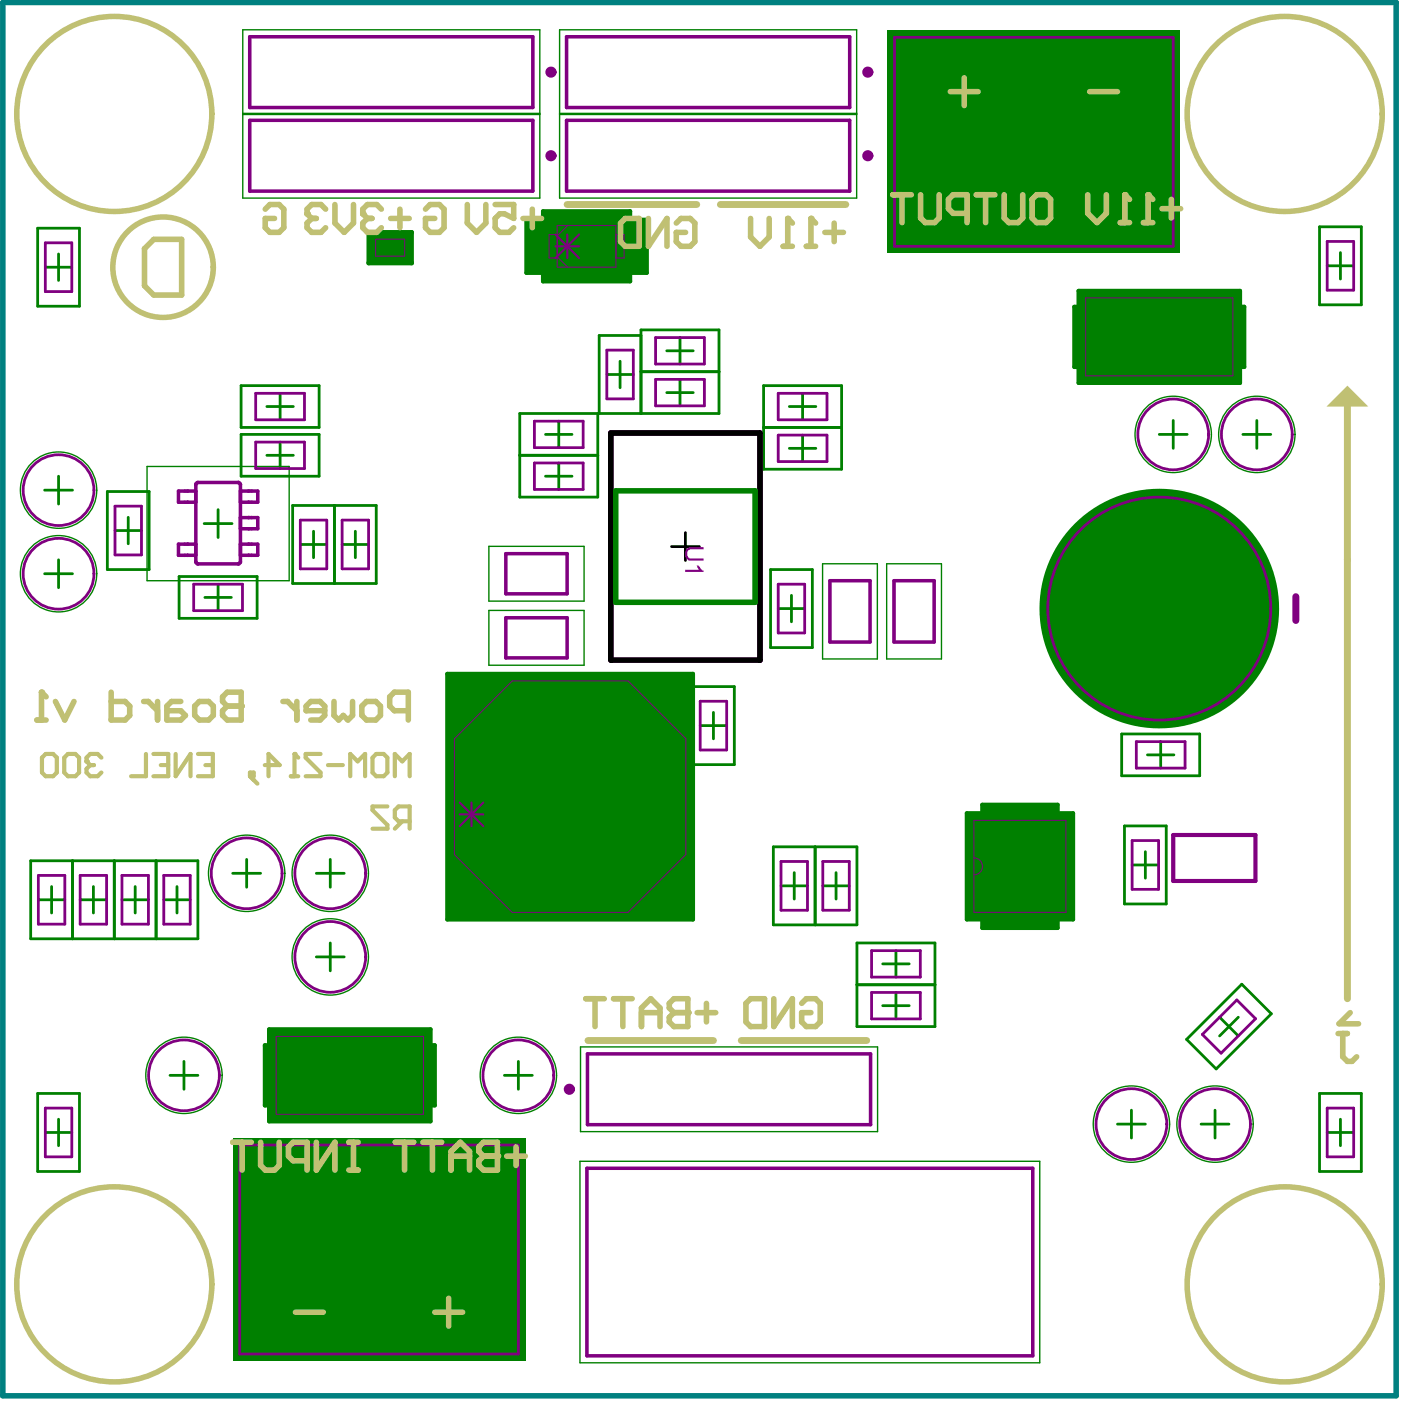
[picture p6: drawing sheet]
<svg xmlns="http://www.w3.org/2000/svg" width="167mm" height="167mm" viewBox="0 0 167 167" stroke-linecap="round" stroke-linejoin="round" font-family="sans-serif">
<path d="M80.1 65.2h3.4M81.8 63.6v3.3" fill="none" stroke="#000" stroke-width=".33"/>
<g fill="#008000">
<path d="M115.4 97.1h1.8v-1h9v1h1.9v12.6h-1.9v1.1h-9v-1.1h-1.8z"/>
<path d="M32.1 122.9h19.3v1.9h.5v7.1h-.5v1.9h-19.3v-1.9h-.5v-7.1h.5z"/>
<path d="M105.9 3.6h35v26.6h-35z"/>
<path d="M128.7 34.7h19.3v1.9h.5v7.2h-.5v1.9h-19.3v-1.9h-.5v-7.2h.5z"/>
<path d="M53.4 80.4h29.3v29.3h-29.3z"/>
<path d="M62.8 26.2h2v-1h10.4v1h2v6.4h-2v1h-10.4v-1h-2z"/>
<path d="M44 27.7h5.1v3.7h-5.1z"/>
<path d="M27.8 135.8h34.9v26.6h-34.9z"/>
<circle cx="138.4" cy="72.6" r="14.3"/>
</g>
<g fill="none" stroke="#008000" stroke-width=".33">
<path d="M4.5 27.2h5v9.3h-5zM5.4 31.9h3.2M7 30.3v3.2M157.5 27.1h5v9.3h-5zM158.4 31.7h3.2M160 30.1v3.2M5.3 58.5h3.4M7 56.8v3.4M12.8 58.7h5v9.3h-5zM28.8 46h9.3v5h-9.3zM28.8 51.8h9.3v5h-9.3zM31.9 54.3h3.1"/>
<path d="M31.9 48.5h3.1M33.4 46.9v3.2M33.4 52.8v3.1M62 54.3h9.3M62 49.4h9.3v9.9h-9.3zM65.1 56.8h3.2M65.1 51.8h3.2M66.7 50.3v3.1M66.7 55.3v3.1M72.4 44.7h3.2M74 43.1v3.2M76.5 40h-5v9.4h14.3v-10h-9.3v10"/>
<path d="M76.5 44.4h9.3M79.6 46.9h3.1M79.6 41.9h3.1M81.2 40.3v3.2M81.2 45.3v3.1M91.1 46h9.4v10h-9.4zM91.1 51h9.4M94.2 48.5h3.2M94.2 53.5h3.2M95.8 46.9v3.2M95.8 51.9v3.2M138.4 51.8h3.3"/>
<path d="M140 50.2v3.3M148.3 51.8h3.4M150 50.2v3.3M5.3 68.5h3.4M7 66.8v3.3M13.7 63.3h3.2M15.3 61.7v3.2M21.4 68.8h9.3v5h-9.3zM24.4 62.5h3.3M24.5 71.3h3.1M26 60.8v3.4M26 69.7v3.2"/>
<path d="M34.9 60.3h10v9.3h-10zM35.8 65h3.2M37.4 63.4v3.2M39.9 60.3v9.3M40.8 65h3.2M42.4 63.4v3.2M92 68h5v9.3h-5zM92.9 72.6h3.1M94.5 71.1v3.1M82.7 81.9h4.9v9.4h-4.9zM83.6 86.6h3.1M85.2 85v3.2"/>
<path d="M133.9 87.6h9.3v5h-9.3zM134.2 98.6h5v9.3h-5zM137 90.1h3.1M138.5 88.5v3.2M3.7 102.7h19.9v9.4h-19.9zM4.6 107.4h3.1M6.2 105.8v3.2M8.7 102.7v9.4M9.6 107.4h3.1M11.1 105.8v3.2M13.6 102.7v9.4M14.6 107.4h3.1"/>
<path d="M16.1 105.8v3.2M18.6 102.7v9.4M19.5 107.4h3.2M21.1 105.8v3.2M27.8 104.2h3.3M29.4 102.6v3.3M37.8 104.2h3.3M37.8 114.2h3.3M39.4 102.6v3.3M39.4 112.5v3.4M92.3 101.1h10v9.3h-10zM93.2 105.7h3.2"/>
<path d="M94.8 104.2v3.1M97.3 101.1v9.3M98.2 105.7h3.2M99.8 104.2v3.1M102.3 112.5h9.3v10h-9.3zM102.3 117.5h9.3M105.4 115h3.1M106.9 113.5v3.1M106.9 118.5v3.1M135.1 103.2h3.2M136.7 101.7v3.1M148.2 117.5l3.5 3.5-6.5 6.6-3.6-3.5z"/>
<path d="M4.5 130.5h5v9.3h-5zM5.4 135.2h3.2M7 133.6v3.1M20.3 128.3h3.3M22 126.7v3.3M60.2 128.3h3.3M61.9 126.7v3.3M105.4 120h3.1M133.4 134.2h3.3M135 132.5v3.3M143.4 134.2h3.3M145 132.5v3.3"/>
<path d="M145.6 121.4l2.2 2.2M147.8 121.4l-2.2 2.2M157.5 130.5h5v9.3h-5zM158.4 135.2h3.2M160 133.6v3.1"/>
</g>
<path d="M44 27.7h5.1v3.7h-5.1zM62.8 26.2h2v-1h10.4v1h2v6.4h-2v1h-10.4v-1h-2zM128.7 34.7h19.3v1.9h.5v7.2h-.5v1.9h-19.3v-1.9h-.5v-7.2h.5zM53.4 80.4h29.3v29.3h-29.3zM115.4 97.1h1.8v-1h9v1h1.9v12.6h-1.9v1.1h-9v-1.1h-1.8zM32.1 122.9h19.3v1.9h.5v7.1h-.5v1.9h-19.3v-1.9h-.5v-7.1h.5z" fill="none" stroke="#008000" stroke-width=".5"/>
<g fill="none" stroke="#008000" stroke-width=".17">
<path d="M29 3.6h35.4v20h-35.4zM29 13.7h35.4M29 13.5h35.4M66.8 3.6h35.4v20h-35.4zM66.8 13.7h35.4M66.8 13.5h35.4M17.6 55.7h16.9v13.6h-16.9zM58.4 65.2h11.3v6.5h-11.3zM58.4 72.9h11.3v6.5h-11.3zM98.2 67.3h6.5v11.4h-6.5zM105.8 67.3h6.6v11.4h-6.6zM69.2 138.6h54.9v24.1h-54.9z"/>
<path d="M69.3 125h35.4v10.1h-35.4z"/>
<circle cx="7" cy="58.5" r="4.6"/>
<circle cx="140" cy="51.8" r="4.6"/>
<circle cx="150" cy="51.8" r="4.6"/>
<circle cx="7" cy="68.5" r="4.6"/>
<circle cx="29.4" cy="104.2" r="4.6"/>
<circle cx="39.4" cy="104.2" r="4.6"/>
<circle cx="39.4" cy="114.2" r="4.6"/>
<circle cx="22" cy="128.3" r="4.6"/>
<circle cx="61.9" cy="128.3" r="4.6"/>
<circle cx="135" cy="134.2" r="4.6"/>
<circle cx="145" cy="134.2" r="4.6"/>
</g>
<path d="M44.8 28.6h3.5v2h-3.5zM66.5 26.9h7v5h-7zM66.5 30.6l1.3 1.3M66.5 28h-1v2.8h1M67.8 26.9l-1.3 1.3M73.5 28h1v2.8h-1M129.6 35.6h17.6v9.3h-17.6zM61.1 81.3h13.9l6.9 6.9v13.8l-6.9 6.9h-13.9l-6.9-6.9v-13.8zM116.2 97.9h11v11h-11zM116.2 102.4a1.01 1.01 0 0 1 1.1 1 1.01 1.01 0 0 1-1.1 1M33 123.7h17.5v9.3h-17.5z" fill="none" stroke="#800080" stroke-width=".12"/>
<g fill="none" stroke="#800080" stroke-width=".42">
<path d="M29.8 4.4h33.8v8.4h-33.8zM29.8 14.4h33.8v8.4h-33.8zM67.6 4.4h33.8v8.4h-33.8zM67.6 14.4h33.8v8.4h-33.8zM23.4 58.6h-2.1v1.3h2.1M23.4 57.7l.2-.1h4.8l.2 .1 .1 .1v9.3l-.1 .1-.2 .1h-4.8l-.2-.1v-.1v-9.3zM28.7 58.6h2.1v1.3h-2.1M23.4 64.9h-2.1v1.4h2.1M28.7 61.8h2.1v1.3h-2.1M28.7 64.9h2.1v1.4h-2.1M60.4 66.1h7.3v4.8h-7.3zM60.4 73.7h7.3v4.8h-7.3z"/>
<path d="M99.1 69.3h4.7v7.3h-4.7zM106.7 69.3h4.8v7.3h-4.8zM70.1 139.4h53.2v22.4h-53.2zM70.1 125.8h33.8v8.4h-33.8z"/>
</g>
<g fill="none" stroke="#800080" stroke-width=".33">
<path d="M106.8 4.5h33.2v24.9h-33.2zM5.4 29h3.2v5.8h-3.2zM158.4 28.8h3.2v5.8h-3.2zM30.5 52.8h5.8v3.1h-5.8zM30.5 46.9h5.8v3.2h-5.8zM63.8 50.3h5.8v3.1h-5.8zM63.8 55.3h5.8v3.1h-5.8zM72.4 41.8h3.2v5.8h-3.2zM78.2 40.3h5.9v3.2h-5.9zM78.2 45.3h5.9v3.1h-5.9zM92.9 46.9h5.8v3.2h-5.8zM92.9 51.9h5.8v3.2h-5.8z"/>
<path d="M13.7 60.4h3.2v5.8h-3.2zM23.1 69.7h5.8v3.2h-5.8zM35.8 62.1h3.2v5.8h-3.2zM40.8 62.1h3.2v5.8h-3.2zM92.9 69.7h3.1v5.8h-3.1zM83.6 83.7h3.1v5.8h-3.1zM135.6 88.5h5.8v3.2h-5.8zM4.6 104.5h3.1v5.8h-3.1zM9.6 104.5h3.1v5.8h-3.1zM14.6 104.5h3.1v5.8h-3.1zM19.5 104.5h3.2v5.8h-3.2zM93.2 102.8h3.2v5.8h-3.2z"/>
<path d="M98.2 102.8h3.2v5.8h-3.2zM104 113.5h5.8v3.1h-5.8zM104 118.5h5.8v3.1h-5.8zM135.1 100.3h3.2v5.8h-3.2zM147.6 119.4l2.3 2.2-4.2 4.1-2.2-2.2zM5.4 132.3h3.2v5.8h-3.2zM28.6 136.7h33.3v24.9h-33.3zM158.4 132.3h3.2v5.8h-3.2z"/>
<circle cx="7" cy="58.5" r="4.2"/>
<circle cx="140" cy="51.8" r="4.2"/>
<circle cx="150" cy="51.8" r="4.2"/>
<circle cx="7" cy="68.5" r="4.2"/>
<circle cx="138.4" cy="72.6" r="13.3"/>
<circle cx="29.4" cy="104.2" r="4.2"/>
<circle cx="39.4" cy="114.2" r="4.2"/>
<circle cx="39.4" cy="104.2" r="4.2"/>
<circle cx="22" cy="128.3" r="4.2"/>
<circle cx="61.9" cy="128.3" r="4.2"/>
<circle cx="135" cy="134.2" r="4.2"/>
<circle cx="145" cy="134.2" r="4.2"/>
</g>
<path d="M140 99.7h9.8v5.4h-9.8z" fill="none" stroke="#800080" stroke-width=".5"/>
<path d="M66.3 28l2.8 2.8M66.3 29.4h2.8M67.7 28v2.8M69.1 28l-2.8 2.8M54.9 95.8l2.8 2.8M54.9 97.2h2.8M56.3 95.8v2.8M57.7 95.8l-2.8 2.8" fill="none" stroke="#800080" stroke-width=".25"/>
<path d="M154.7 71.2v2.9" fill="none" stroke="#800080" stroke-width=".83"/>
<g fill="none" stroke="#800080" stroke-width=".66">
<path d="M72.9 51.7h17.8v27.1h-17.8z"/>
<circle cx="65.8" cy="8.6" r=".33"/>
<circle cx="65.8" cy="18.6" r=".33"/>
<circle cx="103.6" cy="8.6" r=".33"/>
<circle cx="103.6" cy="18.6" r=".33"/>
<circle cx="68" cy="130" r=".33"/>
</g>
<g fill="#800080">
<path d="M81.9 65.6l.1-.1a.63 .63 0 0 1 .7-.2h1.3v.3h-1.3a.56 .56 0 0 0-.6 .1 .56 .56 0 0 0-.1 .6l.1 .2a.55 .55 0 0 0 .6 .2h1.3v.2h-1.5a.6 .6 0 0 1-.6-.4h-.1v-.7z"/>
<path d="M81.8 68h1.7h-.1l-.3-.5h.3l.3 .5 .3 .1v.2h-2.2z"/>
</g>
<path d="M72.9 51.7h17.8v27.1h-17.8z" fill="none" stroke="#000" stroke-width=".66"/>
<path d="M73.5 58.6h16.6v13.3h-16.6z" fill="none" stroke="#008000" stroke-width=".66"/>
<path d="M.3 .3h166.3v166.3h-166.3z" fill="none" stroke="#008080" stroke-width=".66"/>
<path d="M158.3 48.5l2.5-2.5 2.5 2.5z" fill="#c0c073"/>
<path d="M74.6 26.1h1.7v3.3h-1.7l-.5-.6v-2.2zM77.4 26.1v3.3l2.2-3.3v3.3M80.7 26.6l.6-.5h1.1l.5 .5v2.2l-.5 .6h-1.1l-.6-.6v-1.1h1.1M82.1 119.2v3.3h-1.7l-.5-.5v-.6l.5-.5h1.7M84.3 119.8v2.2M83.2 120.9h2.2M159.7 123.4h1.1M160.3 123.4v2.7l.5 .6h.6l.5-.6M161.2 120.9l-1.4 1.3h2.3" fill="none" stroke="#c0c073" stroke-width=".66"/>
<path d="M67.7 24.4h15.5M86 24.4h14.9M160.8 48.5v70.7M70.2 124.2h15M88.5 124.2h14.9" fill="none" stroke="#c0c073" stroke-width=".83"/>
<circle cx="82.1" cy="120.9" r=".33" fill="#c0c073"/>
<g fill="none" stroke="#c0c073" stroke-width=".66">
<path d="M96.2 29.4h1.1M96.8 26.1v3.3M98.5 27.7h2.2M99.6 26.6v2.2M69.9 119.2h2.2M71 119.2v3.3M73.2 119.2h2.3M74.3 119.2v3.3M82.1 119.2h-1.7l-.5 .6v.5l.5 .6h1.7M89.6 119.2h1.6v3.3h-1.6l-.6-.5v-2.2zM92.4 119.2v3.3l2.2-3.3v3.3M95.7 119.8l.5-.6h1.1l.6 .6v2.2l-.6 .5h-1.1l-.5-.5v-1.1h1.1"/>
<path d="M76.6 120.9h2.2M76.6 122.5v-2.2l1.1-1.1 1.1 1.1v2.2"/>
</g>
<circle cx="96.8" cy="26.1" r=".33" fill="#c0c073"/>
<path d="M93.5 29.4h1.1M94 26.1v3.3M96.8 26.1l.5 .5" fill="none" stroke="#c0c073" stroke-width=".66"/>
<circle cx="94" cy="26.1" r=".33" fill="#c0c073"/>
<path d="M45.5 25l-.5-.6h-1.1l-.6 .6v.5M46.6 26.1h2.2M47.7 25v2.2M89.6 26.1v2.2l1.1 1.1 1.1-1.1v-2.2M94 26.1l.6 .5" fill="none" stroke="#c0c073" stroke-width=".66"/>
<circle cx="43.3" cy="25.5" r=".33" fill="#c0c073"/>
<path d="M38.9 25l-.6-.6h-1.1l-.6 .6v.5M40 24.4v2.2l1.1 1.1 1.1-1.1v-2.2M43.3 25.5l.6 .6M43.9 26.1h.5M43.9 26.1l-.6 .5v.6l.6 .5h1.1l.5-.5" fill="none" stroke="#c0c073" stroke-width=".66"/>
<circle cx="36.6" cy="25.5" r=".33" fill="#c0c073"/>
<path d="M31.7 25l.5-.6h1.1l.6 .6v2.2l-.6 .5h-1.1l-.5-.5v-1.1h1.1M36.6 25.5l.6 .6M37.2 26.1h.6M37.2 26.1l-.6 .5v.6l.6 .5h1.1l.6-.5M50.8 25l.5-.6h1.1l.6 .6v2.2l-.6 .5h-1.1l-.5-.5v-1.1h1.1M55.8 24.4v2.2l1.1 1.1 1.1-1.1v-2.2M59.1 24.4h2.2v1.7l-1.1-.6h-.5l-.6 .6v1.1l.6 .5h1.1l.5-.5M62.4 26.1h2.2M63.5 25v2.2" fill="none" stroke="#c0c073" stroke-width=".66"/>
<path d="M136.5 26.6h1.1M137 23.2v3.4M138.7 24.9h2.2M139.8 23.8v2.2" fill="none" stroke="#c0c073" stroke-width=".67"/>
<circle cx="137" cy="23.2" r=".34" fill="#c0c073"/>
<path d="M133.7 26.6h1.1M134.3 23.2v3.4M137 23.2l.6 .6" fill="none" stroke="#c0c073" stroke-width=".67"/>
<circle cx="134.3" cy="23.2" r=".34" fill="#c0c073"/>
<g fill="none" stroke="#c0c073" stroke-width=".67">
<path d="M106.6 23.2h2.2M107.7 23.2v3.4M109.9 23.2v2.8l.5 .6h1.1l.6-.6v-2.8M115.4 25.5h-1.6l-.6-.6v-1.1l.6-.6h1.6v3.4M116.5 23.2h2.2M117.6 23.2v3.4M119.9 23.2v2.8l.5 .6h1.1l.6-.6v-2.8M123.7 23.2h1.1l.6 .6v2.2l-.6 .6h-1.1l-.5-.6v-2.2zM129.8 23.2v2.3l1.1 1.1 1.1-1.1v-2.3M134.3 23.2l.5 .6M59.4 136.3v3.4h-1.7l-.5-.6v-.6l.5-.5h1.7M60.5 138h2.2"/>
<path d="M61.6 136.9v2.2"/>
</g>
<circle cx="59.4" cy="138" r=".34" fill="#c0c073"/>
<g fill="none" stroke="#c0c073" stroke-width=".67">
<path d="M27.8 136.3h2.2M28.9 136.3v3.4M31.1 136.3v2.8l.6 .6h1.1l.5-.6v-2.8M36.6 138.5h-1.6l-.6-.5v-1.1l.6-.6h1.6v3.4M37.8 136.3v3.4l2.2-3.4v3.4M41.6 136.3h1.1M41.6 139.7h1.1M42.2 136.3v3.4M47.2 136.3h2.2M48.3 136.3v3.4M50.5 136.3h2.2M51.6 136.3v3.4"/>
<path d="M53.8 138h2.2M53.8 139.7v-2.3l1.1-1.1 1.1 1.1v2.3M59.4 136.3h-1.7l-.5 .6v.5l.5 .6h1.7"/>
</g>
<path d="M28.8 82.6v3.3h-1.7l-.5-.5v-.6l.5-.5h1.7M33.8 83.7h.5l1.1 1.1M35.4 83.7v2.2M38.8 84.8h-2.3v-.5l.6-.6h1.1l.6 .6v1.1l-.6 .5h-1.1M39.9 83.7v1.7l.5 .5 .6-.5 .5 .5 .6-.5v-1.7M43.2 84.3l.5-.6h1.2l.5 .6v1.1l-.5 .5h-1.2l-.5-.5zM48.7 84.8h-1.6l-.6-.5v-1.1l.6-.6h1.6v3.3" fill="none" stroke="#c0c073" stroke-width=".66"/>
<circle cx="28.8" cy="84.3" r=".33" fill="#c0c073"/>
<path d="M4.4 85.9h1.1M5 82.6v3.3M6.6 83.7l1.1 2.2 1.1-2.2M13.3 82.6v3.3h1.6l.6-.5v-1.1l-.6-.6h-1.6M17.1 83.7h.6l1.1 1.1M18.8 83.7v2.2M21.6 83.7h-1.1l-.6 .6v1.6h1.7l.5-.5-.5-.6h-1.7M23.8 83.7h1.1l.6 .6v1.1l-.6 .5h-1.1l-.6-.5v-1.1zM28.8 82.6h-1.7l-.5 .6v.5l.5 .6h1.7" fill="none" stroke="#c0c073" stroke-width=".66"/>
<circle cx="5" cy="82.6" r=".33" fill="#c0c073"/>
<path d="M5 82.6l.5 .6" fill="none" stroke="#c0c073" stroke-width=".66"/>
<path d="M34.7 92.6h.9M35.2 90v2.6M38.3 90h-1.8v.4l1.8 1.8v.4h-1.8M39.1 91.3h1.8M41.8 92.6v-2.6l.9 .9 .9-.9v2.6M44.9 90h.9l.4 .4v1.8l-.4 .4h-.9l-.4-.4v-1.8zM47.1 92.6v-2.6l.9 .9 .9-.9v2.6" fill="none" stroke="#c0c073" stroke-width=".5"/>
<circle cx="35.2" cy="90" r=".25" fill="#c0c073"/>
<path d="M12.1 90.4l-.4-.4h-.9l-.5 .4v.5M17.4 90v2.6h-1.8M18.3 90h1.8v2.6h-1.8M19.2 91.3h.9M21 90v2.6l1.7-2.6v2.6M23.6 90h1.8v2.6h-1.8M24.5 91.3h.9M29.8 92.6l.9 .9M29.8 92.2h.5v.4h-.5zM31.6 91.3h1.8l-1.3-1.3v2.6M35.2 90l.4 .4" fill="none" stroke="#c0c073" stroke-width=".5"/>
<circle cx="10.3" cy="90.9" r=".25" fill="#c0c073"/>
<path d="M5.5 90h.8l.5 .4v1.8l-.5 .4h-.8l-.5-.4v-1.8zM7.7 90.4l.4-.4h.9l.4 .4v1.8l-.4 .4h-.9l-.4-.4zM10.3 90.9l.5 .4M10.8 91.3h.4M10.8 91.3l-.5 .5v.4l.5 .4h.9l.4-.4M46.2 96.3h-1.7v.4l1.7 1.8v.4h-1.7M48 98l-.9 .9M48.9 98h-1.3l-.5-.4v-.9l.5-.4h1.3v2.6" fill="none" stroke="#c0c073" stroke-width=".5"/>
<g fill="none" stroke="#c0c073" stroke-width=".66">
<path d="M113.4 10.9h3.3M115.1 9.3v3.3M130.1 10.9h3.3M17.2 29.7l1.2-1.1h3.3v6.6h-3.3l-1.2-1.1zM35.3 156.6h3.3M51.9 156.6h3.3M53.6 155v3.3"/>
<circle cx="13.6" cy="13.6" r="11.6"/>
<circle cx="153.3" cy="13.6" r="11.6"/>
<circle cx="19.5" cy="31.9" r="6"/>
<circle cx="13.6" cy="153.3" r="11.6"/>
<circle cx="153.3" cy="153.3" r="11.6"/>
</g>
</svg>
